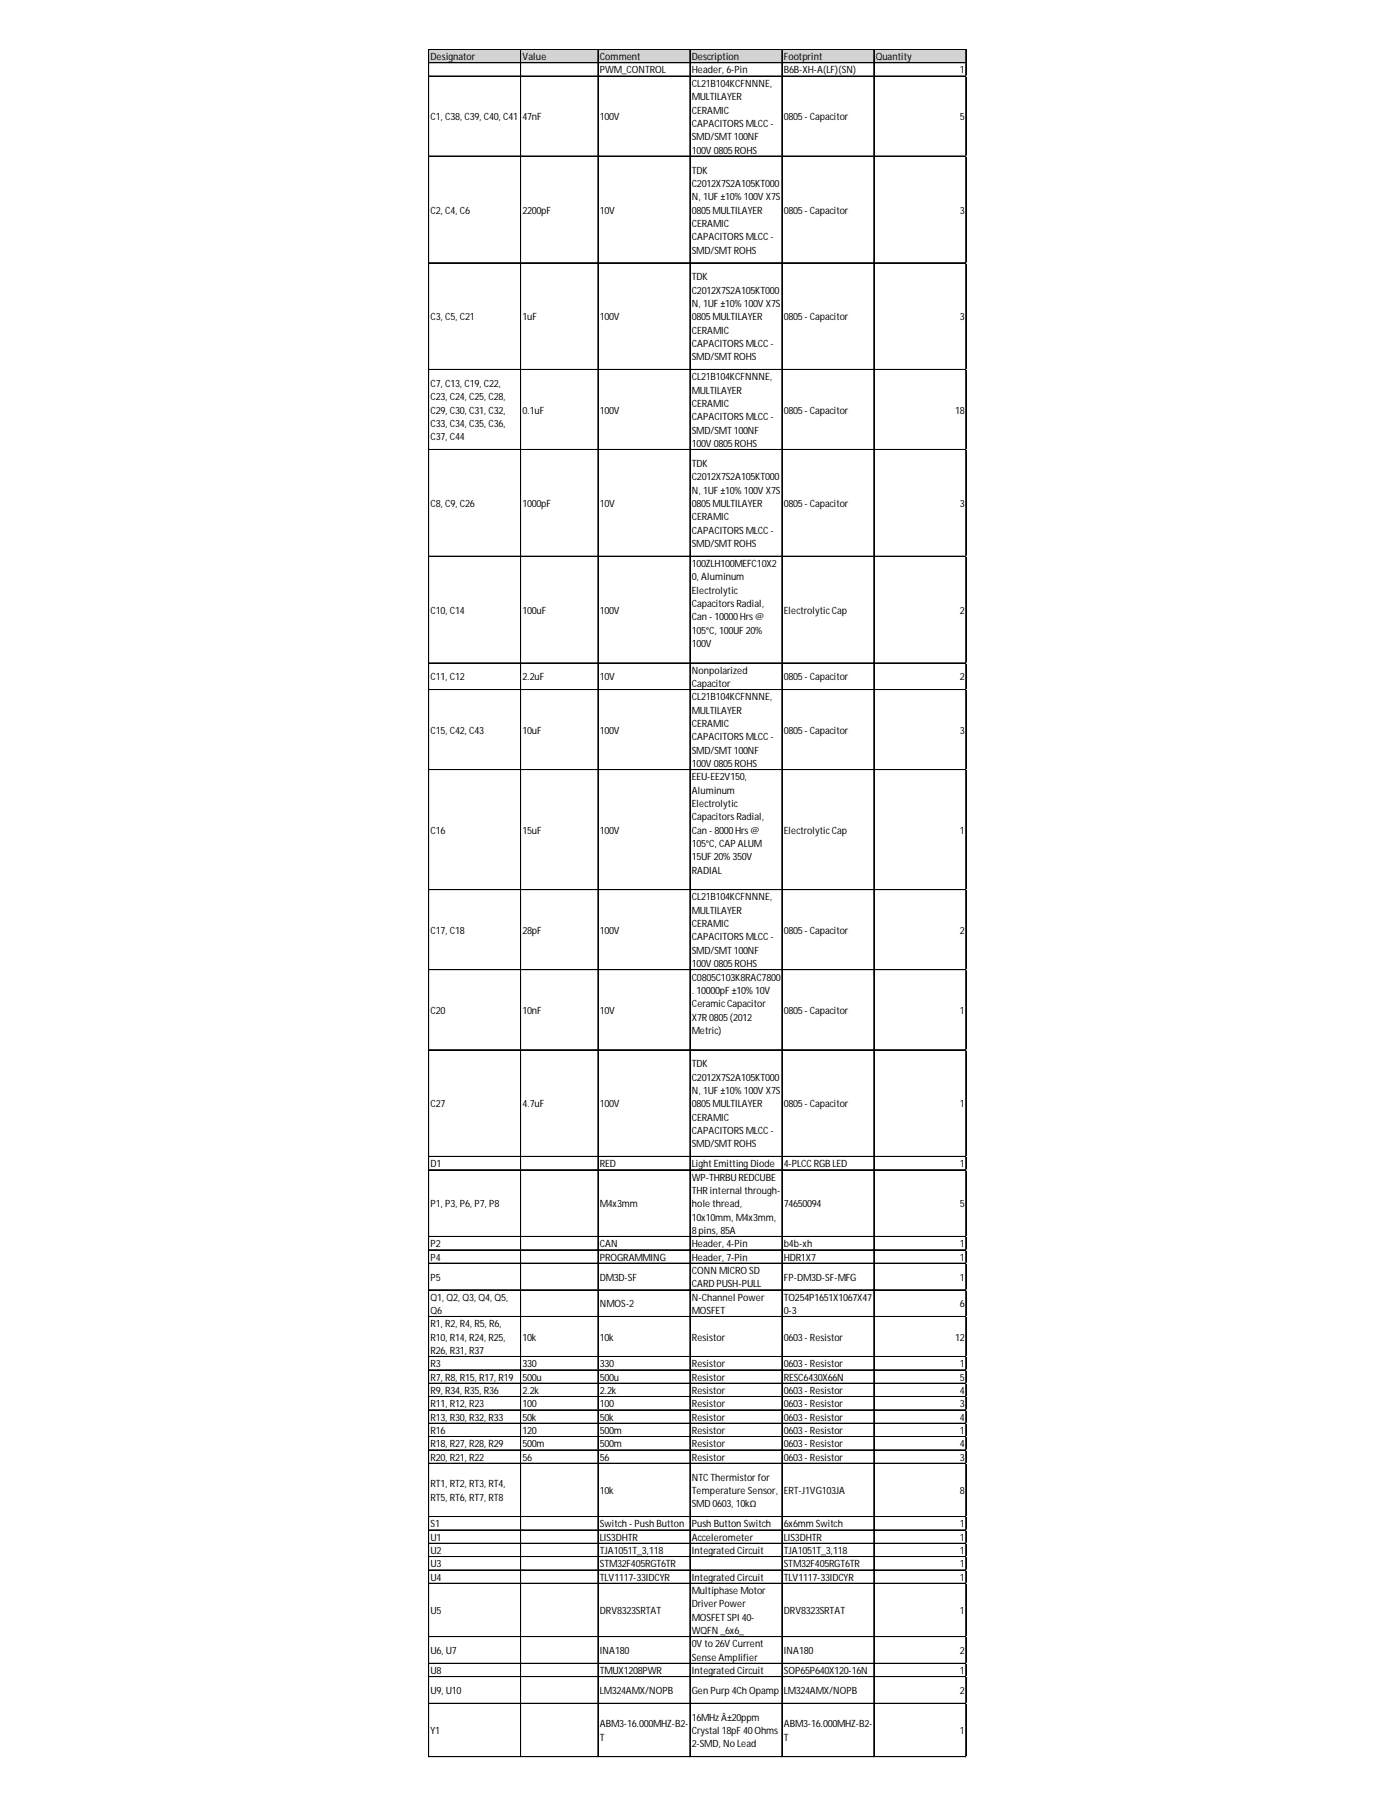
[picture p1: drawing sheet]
<svg xmlns="http://www.w3.org/2000/svg" width="216mm" height="279mm" viewBox="0 0 216 279" stroke-linecap="round" stroke-linejoin="round" font-family="sans-serif">
<defs><g id="words">
<g font-size="1.5">
<text x="66.5" y="9.3">Designator</text>
<text x="80.6" y="9.3">Value</text>
<text x="92.6" y="9.3">Comment</text>
<text x="92.6" y="11.3">PWM_CONTROL</text>
<text x="106.8" y="9.3">Description</text>
<text x="106.8" y="11.3">Header, 6-Pin</text>
<text x="121" y="9.3">Footprint</text>
<text x="121" y="11.3">B6B-XH-A(LF)(SN)</text>
<text x="135.2" y="9.3">Quantity</text>
<text x="148.1" y="11.3">1</text>
<text x="106.8" y="13.4">CL21B104KCFNNNE,</text>
<text x="106.8" y="15.5">MULTILAYER</text>
<text x="106.8" y="17.5">CERAMIC</text>
<text x="66.5" y="18.6">C1, C38, C39, C40, C41</text>
<text x="80.6" y="18.6">47nF</text>
<text x="92.6" y="18.6">100V</text>
<text x="106.8" y="19.6">CAPACITORS MLCC -</text>
<text x="106.8" y="21.6">SMD/SMT 100NF</text>
<text x="106.8" y="23.7">100V 0805ROHS</text>
<text x="121" y="18.6">0805- Capacitor</text>
<text x="148.1" y="18.6">5</text>
<text x="106.8" y="26.8">TDK</text>
<text x="106.8" y="28.8">C2012X7S2A105KT000</text>
<text x="66.5" y="33">C2, C4, C6</text>
<text x="80.6" y="33">2200pF</text>
<text x="92.6" y="33">10V</text>
<text x="106.8" y="30.9">N, 1UF ±10% 100V X7S</text>
<text x="106.8" y="33">0805MULTILAYER</text>
<text x="106.8" y="35">CERAMIC</text>
<text x="121" y="33">0805- Capacitor</text>
<text x="148.1" y="33">3</text>
<text x="106.8" y="37.1">CAPACITORS MLCC -</text>
<text x="106.8" y="39.1">SMD/SMT ROHS</text>
<text x="106.8" y="43.3">TDK</text>
<text x="106.8" y="45.3">C2012X7S2A105KT000</text>
<text x="106.8" y="47.4">N, 1UF ±10% 100V X7S</text>
<text x="66.5" y="49.4">C3, C5, C21</text>
<text x="80.6" y="49.4">1uF</text>
<text x="92.6" y="49.4">100V</text>
<text x="106.8" y="49.4">0805MULTILAYER</text>
<text x="106.8" y="51.5">CERAMIC</text>
<text x="106.8" y="53.6">CAPACITORS MLCC -</text>
<text x="121" y="49.4">0805- Capacitor</text>
<text x="148.1" y="49.4">3</text>
<text x="66.5" y="59.7">C7, C13, C19, C22,</text>
<text x="106.8" y="55.6">SMD/SMT ROHS</text>
<text x="106.8" y="58.7">CL21B104KCFNNNE,</text>
<text x="66.5" y="61.8">C23, C24, C25, C28,</text>
<text x="66.5" y="63.8">C29, C30, C31, C32,</text>
<text x="66.5" y="65.9">C33, C34, C35, C36,</text>
<text x="80.6" y="63.8">0.1uF</text>
<text x="92.6" y="63.8">100V</text>
<text x="106.8" y="60.8">MULTILAYER</text>
<text x="106.8" y="62.8">CERAMIC</text>
<text x="106.8" y="64.9">CAPACITORS MLCC -</text>
<text x="121" y="63.8">0805- Capacitor</text>
<text x="147.4" y="63.8">18</text>
<text x="66.5" y="68">C37, C44</text>
<text x="106.8" y="66.9">SMD/SMT 100NF</text>
<text x="106.8" y="69">100V 0805ROHS</text>
<text x="106.8" y="72.1">TDK</text>
<text x="106.8" y="74.1">C2012X7S2A105KT000</text>
<text x="106.8" y="76.2">N, 1UF ±10% 100V X7S</text>
<text x="66.5" y="78.3">C8, C9, C26</text>
<text x="80.6" y="78.3">1000pF</text>
<text x="92.6" y="78.3">10V</text>
<text x="106.8" y="78.3">0805MULTILAYER</text>
<text x="106.8" y="80.3">CERAMIC</text>
<text x="106.8" y="82.4">CAPACITORS MLCC -</text>
<text x="121" y="78.3">0805- Capacitor</text>
<text x="148.1" y="78.3">3</text>
<text x="106.8" y="84.4">SMD/SMT ROHS</text>
<text x="106.8" y="87.5">100ZLH100MEFC10X2</text>
<text x="106.8" y="89.6">0, Aluminum</text>
<text x="66.5" y="94.7">C10, C14</text>
<text x="80.6" y="94.7">100uF</text>
<text x="92.6" y="94.7">100V</text>
<text x="106.8" y="91.6">Electrolytic</text>
<text x="106.8" y="93.7">CapacitorsRadial,</text>
<text x="106.8" y="95.8">Can - 10000Hrs@</text>
<text x="121" y="94.7">ElectrolyticCap</text>
<text x="148.1" y="94.7">2</text>
<text x="106.8" y="97.8">105°C, 100UF 20%</text>
<text x="106.8" y="99.9">100V</text>
<text x="66.5" y="105">C11, C12</text>
<text x="80.6" y="105">2.2uF</text>
<text x="92.6" y="105">10V</text>
<text x="106.8" y="104">Nonpolarized</text>
<text x="106.8" y="106.1">Capacitor</text>
<text x="121" y="105">0805- Capacitor</text>
<text x="148.1" y="105">2</text>
<text x="66.5" y="113.3">C15, C42, C43</text>
<text x="80.6" y="113.3">10uF</text>
<text x="92.6" y="113.3">100V</text>
<text x="106.8" y="108.1">CL21B104KCFNNNE,</text>
<text x="106.8" y="110.2">MULTILAYER</text>
<text x="106.8" y="112.2">CERAMIC</text>
<text x="121" y="113.3">0805- Capacitor</text>
<text x="148.1" y="113.3">3</text>
<text x="106.8" y="114.3">CAPACITORS MLCC -</text>
<text x="106.8" y="116.4">SMD/SMT 100NF</text>
<text x="106.8" y="118.4">100V 0805ROHS</text>
<text x="106.8" y="120.5">EEU-EE2V150,</text>
<text x="106.8" y="122.5">Aluminum</text>
<text x="106.8" y="124.6">Electrolytic</text>
<text x="66.5" y="128.7">C16</text>
<text x="80.6" y="128.7">15uF</text>
<text x="92.6" y="128.7">100V</text>
<text x="106.8" y="126.6">CapacitorsRadial,</text>
<text x="106.8" y="128.7">Can - 8000Hrs@</text>
<text x="106.8" y="130.8">105°C, CAP ALUM</text>
<text x="121" y="128.7">ElectrolyticCap</text>
<text x="148.1" y="128.7">1</text>
<text x="106.8" y="132.8">15UF 20% 350V</text>
<text x="106.8" y="134.9">RADIAL</text>
<text x="106.8" y="139">CL21B104KCFNNNE,</text>
<text x="106.8" y="141.1">MULTILAYER</text>
<text x="106.8" y="143.1">CERAMIC</text>
<text x="66.5" y="144.1">C17, C18</text>
<text x="80.6" y="144.1">28pF</text>
<text x="92.6" y="144.1">100V</text>
<text x="106.8" y="145.2">CAPACITORS MLCC -</text>
<text x="106.8" y="147.2">SMD/SMT 100NF</text>
<text x="106.8" y="149.3">100V 0805ROHS</text>
<text x="121" y="144.1">0805- Capacitor</text>
<text x="148.1" y="144.1">2</text>
<text x="106.8" y="151.4">C0805C103K8RAC7800</text>
<text x="106.8" y="153.4">. 10000pF ±10% 10V</text>
<text x="106.8" y="155.5">CeramicCapacitor</text>
<text x="66.5" y="156.5">C20</text>
<text x="80.6" y="156.5">10nF</text>
<text x="92.6" y="156.5">10V</text>
<text x="106.8" y="157.5">X7R 0805(2012</text>
<text x="106.8" y="159.6">Metric)</text>
<text x="121" y="156.5">0805- Capacitor</text>
<text x="148.1" y="156.5">1</text>
<text x="106.8" y="164.7">TDK</text>
<text x="106.8" y="166.8">C2012X7S2A105KT000</text>
<text x="66.5" y="170.9">C27</text>
<text x="80.6" y="170.9">4.7uF</text>
<text x="92.6" y="170.9">100V</text>
<text x="106.8" y="168.9">N, 1UF ±10% 100V X7S</text>
<text x="106.8" y="170.9">0805MULTILAYER</text>
<text x="106.8" y="173">CERAMIC</text>
<text x="121" y="170.9">0805- Capacitor</text>
<text x="148.1" y="170.9">1</text>
<text x="106.8" y="175">CAPACITORS MLCC -</text>
<text x="106.8" y="177.1">SMD/SMT ROHS</text>
<text x="66.5" y="180.2">D1</text>
<text x="92.6" y="180.2">RED</text>
<text x="106.8" y="180.2">Light Emitting Diode</text>
<text x="106.8" y="182.2">WP-THRBUREDCUBE</text>
<text x="106.8" y="184.3">THR internal through-</text>
<text x="121" y="180.2">4-PLCC RGB LED</text>
<text x="148.1" y="180.2">1</text>
<text x="66.5" y="186.4">P1, P3, P6, P7, P8</text>
<text x="92.6" y="186.4">M4x3mm</text>
<text x="106.8" y="186.4">hole thread,</text>
<text x="106.8" y="188.4">10x10mm, M4x3mm,</text>
<text x="106.8" y="190.5">8pins, 85A</text>
<text x="121" y="186.4">74650094</text>
<text x="148.1" y="186.4">5</text>
<text x="66.5" y="192.5">P2</text>
<text x="66.5" y="194.6">P4</text>
<text x="66.5" y="197.7">P5</text>
<text x="92.6" y="192.5">CAN</text>
<text x="92.6" y="194.6">PROGRAMMING</text>
<text x="92.6" y="197.7">DM3D-SF</text>
<text x="106.8" y="192.5">Header, 4-Pin</text>
<text x="106.8" y="194.6">Header, 7-Pin</text>
<text x="106.8" y="196.7">CONN MICRO SD</text>
<text x="121" y="192.5">b4b-xh</text>
<text x="121" y="194.6">HDR1X7</text>
<text x="121" y="197.7">FP-DM3D-SF-MFG</text>
<text x="148.1" y="192.5">1</text>
<text x="148.1" y="194.6">1</text>
<text x="148.1" y="197.7">1</text>
<text x="66.5" y="200.8">Q1, Q2, Q3, Q4, Q5,</text>
<text x="66.5" y="202.8">Q6</text>
<text x="92.6" y="201.8">NMOS-2</text>
<text x="106.8" y="198.7">CARD PUSH-PULL</text>
<text x="106.8" y="200.8">N-Channel Power</text>
<text x="106.8" y="202.8">MOSFET</text>
<text x="121" y="200.8">TO254P1651X1067X47</text>
<text x="121" y="202.8">0-3</text>
<text x="148.1" y="201.8">6</text>
<text x="66.5" y="204.9">R1, R2, R4, R5, R6,</text>
<text x="66.5" y="206.9">R10, R14, R24, R25,</text>
<text x="66.5" y="209">R26, R31, R37</text>
<text x="80.6" y="206.9">10k</text>
<text x="92.6" y="206.9">10k</text>
<text x="106.8" y="206.9">Resistor</text>
<text x="121" y="206.9">0603- Resistor</text>
<text x="147.4" y="206.9">12</text>
<text x="66.5" y="211.1">R3</text>
<text x="66.5" y="213.1">R7, R8, R15, R17, R19</text>
<text x="66.5" y="215.2">R9, R34, R35, R36</text>
<text x="80.6" y="211.1">330</text>
<text x="80.6" y="213.1">500u</text>
<text x="80.6" y="215.2">2.2k</text>
<text x="92.6" y="211.1">330</text>
<text x="92.6" y="213.1">500u</text>
<text x="92.6" y="215.2">2.2k</text>
<text x="106.8" y="211.1">Resistor</text>
<text x="106.8" y="213.1">Resistor</text>
<text x="106.8" y="215.2">Resistor</text>
<text x="121" y="211.1">0603- Resistor</text>
<text x="121" y="213.1">RESC6430X66N</text>
<text x="121" y="215.2">0603- Resistor</text>
<text x="148.1" y="211.1">1</text>
<text x="148.1" y="213.1">5</text>
<text x="148.1" y="215.2">4</text>
<text x="66.5" y="217.2">R11, R12, R23</text>
<text x="66.5" y="219.3">R13, R30, R32, R33</text>
<text x="66.5" y="221.4">R16</text>
<text x="80.6" y="217.2">100</text>
<text x="80.6" y="219.3">50k</text>
<text x="80.6" y="221.4">120</text>
<text x="92.6" y="217.2">100</text>
<text x="92.6" y="219.3">50k</text>
<text x="92.6" y="221.4">500m</text>
<text x="106.8" y="217.2">Resistor</text>
<text x="106.8" y="219.3">Resistor</text>
<text x="106.8" y="221.4">Resistor</text>
<text x="121" y="217.2">0603- Resistor</text>
<text x="121" y="219.3">0603- Resistor</text>
<text x="121" y="221.4">0603- Resistor</text>
<text x="148.1" y="217.2">3</text>
<text x="148.1" y="219.3">4</text>
<text x="148.1" y="221.4">1</text>
<text x="66.5" y="223.4">R18, R27, R28, R29</text>
<text x="66.5" y="225.5">R20, R21, R22</text>
<text x="80.6" y="223.4">500m</text>
<text x="80.6" y="225.5">56</text>
<text x="92.6" y="223.4">500m</text>
<text x="92.6" y="225.5">56</text>
<text x="106.8" y="223.4">Resistor</text>
<text x="106.8" y="225.5">Resistor</text>
<text x="121" y="223.4">0603- Resistor</text>
<text x="121" y="225.5">0603- Resistor</text>
<text x="148.1" y="223.4">4</text>
<text x="148.1" y="225.5">3</text>
<text x="66.5" y="229.6">RT1, RT2, RT3, RT4,</text>
<text x="66.5" y="231.7">RT5, RT6, RT7, RT8</text>
<text x="92.6" y="230.6">10k</text>
<text x="106.8" y="228.6">NTC Thermistor for</text>
<text x="106.8" y="230.6">Temperature Sensor,</text>
<text x="106.8" y="232.7">SMD 0603, 10kΩ</text>
<text x="121" y="230.6">ERT-J1VG103JA</text>
<text x="148.1" y="230.6">8</text>
<text x="66.5" y="235.8">S1</text>
<text x="66.5" y="237.8">U1</text>
<text x="66.5" y="239.9">U2</text>
<text x="92.6" y="235.8">Switch - Push Button</text>
<text x="92.6" y="237.8">LIS3DHTR</text>
<text x="92.6" y="239.9">TJA1051T_3,118</text>
<text x="106.8" y="235.8">Push Button Switch</text>
<text x="106.8" y="237.8">Accelerometer</text>
<text x="106.8" y="239.9">Integrated Circuit</text>
<text x="121" y="235.8">6x6mm Switch</text>
<text x="121" y="237.8">LIS3DHTR</text>
<text x="121" y="239.9">TJA1051T_3,118</text>
<text x="148.1" y="235.8">1</text>
<text x="148.1" y="237.8">1</text>
<text x="148.1" y="239.9">1</text>
<text x="66.5" y="242">U3</text>
<text x="66.5" y="244">U4</text>
<text x="92.6" y="242">STM32F405RGT6TR</text>
<text x="92.6" y="244">TLV1117-33IDCYR</text>
<text x="106.8" y="244">Integrated Circuit</text>
<text x="121" y="242">STM32F405RGT6TR</text>
<text x="121" y="244">TLV1117-33IDCYR</text>
<text x="148.1" y="242">1</text>
<text x="148.1" y="244">1</text>
<text x="66.5" y="249.2">U5</text>
<text x="92.6" y="249.2">DRV8323SRTAT</text>
<text x="106.8" y="246.1">Multiphase Motor</text>
<text x="106.8" y="248.1">Driver Power</text>
<text x="106.8" y="250.2">MOSFET SPI 40-</text>
<text x="121" y="249.2">DRV8323SRTAT</text>
<text x="148.1" y="249.2">1</text>
<text x="66.5" y="255.3">U6, U7</text>
<text x="92.6" y="255.3">INA180</text>
<text x="106.8" y="252.2">WQFN _6x6_</text>
<text x="106.8" y="254.3">0V to 26V Current</text>
<text x="106.8" y="256.4">Sense Amplifier</text>
<text x="121" y="255.3">INA180</text>
<text x="148.1" y="255.3">2</text>
<text x="66.5" y="258.4">U8</text>
<text x="66.5" y="261.5">U9, U10</text>
<text x="92.6" y="258.4">TMUX1208PWR</text>
<text x="92.6" y="261.5">LM324AMX/NOPB</text>
<text x="106.8" y="258.4">Integrated Circuit</text>
<text x="106.8" y="261.5">Gen Purp 4Ch Opamp</text>
<text x="121" y="258.4">SOP65P640X120-16N</text>
<text x="121" y="261.5">LM324AMX/NOPB</text>
<text x="148.1" y="258.4">1</text>
<text x="148.1" y="261.5">2</text>
<text x="66.5" y="267.7">Y1</text>
<text x="92.6" y="266.7">ABM3-16.000MHZ-B2-</text>
<text x="92.6" y="268.7">T</text>
<text x="106.8" y="265.6">16MHz Â±20ppm</text>
<text x="106.8" y="267.7">Crystal 18pF 40Ohms</text>
<text x="106.8" y="269.7">2-SMD, No Lead</text>
<text x="121" y="266.7">ABM3-16.000MHZ-B2-</text>
<text x="121" y="268.7">T</text>
<text x="148.1" y="267.7">1</text>
</g>
</g></defs>
<path d="M66.2 7.7h83v2.1h-83z" fill="#d3d3d3"/>
<g fill="none" stroke="#000" stroke-width=".15">
<path d="M66.1 7.6v263.7M66.2 7.6v263.7M66.2 7.6h82.9M66.2 7.7h82.9M66.2 9.7h82.9M66.2 11.7h82.9M66.2 11.8h82.9M80.3 7.7v263.6M80.4 7.7v263.6M92.3 7.7v263.6M106.5 7.7v263.6M120.7 7.7v263.6"/>
<path d="M134.8 7.7v263.6M134.9 7.7v263.6M149 7.7v263.6M149.1 7.7v263.6M66.2 24.1h82.9M66.2 40.6h82.9M66.2 57h82.9M66.2 57.1h82.9M66.2 69.4h82.9M66.2 85.9h82.9M66.2 102.3h82.9M66.2 102.4h82.9"/>
<path d="M66.2 106.4h82.9M66.2 106.5h82.9M66.2 118.8h82.9M66.2 137.3h82.9M66.2 137.4h82.9M66.2 149.7h82.9M66.2 162h82.9M66.2 162.1h82.9M66.2 178.5h82.9M66.2 178.6h82.9M66.2 180.6h82.9M66.2 190.9h82.9"/>
<path d="M66.2 192.9h82.9M66.2 193h82.9M66.2 195h82.9M66.2 199.1h82.9M66.2 203.2h82.9M66.2 203.3h82.9M66.2 209.4h82.9M66.2 211.5h82.9M66.2 213.5h82.9M66.2 213.6h82.9M66.2 215.6h82.9M66.2 217.6h82.9"/>
<path d="M66.2 217.7h82.9M66.2 219.7h82.9M66.2 221.7h82.9M66.2 221.8h82.9M66.2 223.8h82.9M66.2 223.9h82.9M66.2 225.9h82.9M66.2 234.1h82.9M66.2 234.2h82.9M66.2 236.2h82.9M66.2 238.2h82.9M66.2 238.3h82.9"/>
<path d="M66.2 240.3h82.9M66.2 242.3h82.9M66.2 242.4h82.9M66.2 244.4h82.9M66.2 252.6h82.9M66.2 252.7h82.9M66.2 256.7h82.9M66.2 256.8h82.9M66.2 258.8h82.9M66.2 258.9h82.9M66.2 262.9h82.9M66.2 263h82.9"/>
<path d="M66.2 271.2h82.9"/>
</g>
<path d="M66.1 271.3h.1" fill="none" stroke="#d4d4d4" stroke-width=".15"/>
<path d="M66.1 271.3h.1z" fill="#d4d4d4"/>
<path d="M80.3 271.3h.1" fill="none" stroke="#d4d4d4" stroke-width=".15"/>
<path d="M80.3 271.3h.1z" fill="#d4d4d4"/>
<path d="M92.3 271.3h.1" fill="none" stroke="#d4d4d4" stroke-width=".15"/>
<path d="M92.3 271.3h.1z" fill="#d4d4d4"/>
<path d="M106.5 271.3h.1" fill="none" stroke="#d4d4d4" stroke-width=".15"/>
<path d="M106.5 271.3h.1z" fill="#d4d4d4"/>
<path d="M120.7 271.3h.1" fill="none" stroke="#d4d4d4" stroke-width=".15"/>
<path d="M120.7 271.3h.1z" fill="#d4d4d4"/>
<path d="M134.8 271.3h.1" fill="none" stroke="#d4d4d4" stroke-width=".15"/>
<path d="M134.8 271.3h.1z" fill="#d4d4d4"/>
<path d="M149 271.3h.1" fill="none" stroke="#d4d4d4" stroke-width=".15"/>
<path d="M149 271.3h.1z" fill="#d4d4d4"/>
<path d="M149.1 11.7h.1" fill="none" stroke="#d4d4d4" stroke-width=".15"/>
<path d="M149.1 11.7l.1 .1z" fill="#d4d4d4"/>
<path d="M149.1 24.1h.1" fill="none" stroke="#d4d4d4" stroke-width=".15"/>
<path d="M149.1 24.1l.1 .1z" fill="#d4d4d4"/>
<path d="M149.1 40.6h.1" fill="none" stroke="#d4d4d4" stroke-width=".15"/>
<path d="M149.1 40.6l.1 .1z" fill="#d4d4d4"/>
<path d="M149.1 57h.1" fill="none" stroke="#d4d4d4" stroke-width=".15"/>
<path d="M149.1 57l.1 .1z" fill="#d4d4d4"/>
<path d="M149.1 69.4h.1" fill="none" stroke="#d4d4d4" stroke-width=".15"/>
<path d="M149.1 69.4l.1 .1z" fill="#d4d4d4"/>
<path d="M149.1 85.9h.1" fill="none" stroke="#d4d4d4" stroke-width=".15"/>
<path d="M149.1 85.9l.1 .1z" fill="#d4d4d4"/>
<path d="M149.1 102.3h.1" fill="none" stroke="#d4d4d4" stroke-width=".15"/>
<path d="M149.1 102.3l.1 .1z" fill="#d4d4d4"/>
<path d="M149.1 106.4h.1" fill="none" stroke="#d4d4d4" stroke-width=".15"/>
<path d="M149.1 106.4l.1 .1z" fill="#d4d4d4"/>
<path d="M149.1 118.8h.1" fill="none" stroke="#d4d4d4" stroke-width=".15"/>
<path d="M149.1 118.8l.1 .1z" fill="#d4d4d4"/>
<path d="M149.1 137.3h.1" fill="none" stroke="#d4d4d4" stroke-width=".15"/>
<path d="M149.1 137.3l.1 .1z" fill="#d4d4d4"/>
<path d="M149.1 149.7h.1" fill="none" stroke="#d4d4d4" stroke-width=".15"/>
<path d="M149.1 149.7l.1 .1z" fill="#d4d4d4"/>
<path d="M149.1 162h.1" fill="none" stroke="#d4d4d4" stroke-width=".15"/>
<path d="M149.1 162l.1 .1z" fill="#d4d4d4"/>
<path d="M149.1 178.5h.1" fill="none" stroke="#d4d4d4" stroke-width=".15"/>
<path d="M149.1 178.5l.1 .1z" fill="#d4d4d4"/>
<path d="M149.1 180.6h.1" fill="none" stroke="#d4d4d4" stroke-width=".15"/>
<path d="M149.1 180.6l.1 .1z" fill="#d4d4d4"/>
<path d="M149.1 190.9h.1" fill="none" stroke="#d4d4d4" stroke-width=".15"/>
<path d="M149.1 190.9l.1 .1z" fill="#d4d4d4"/>
<path d="M149.1 192.9h.1" fill="none" stroke="#d4d4d4" stroke-width=".15"/>
<path d="M149.1 192.9l.1 .1z" fill="#d4d4d4"/>
<path d="M149.1 195h.1" fill="none" stroke="#d4d4d4" stroke-width=".15"/>
<path d="M149.1 195l.1 .1z" fill="#d4d4d4"/>
<path d="M149.1 199.1h.1" fill="none" stroke="#d4d4d4" stroke-width=".15"/>
<path d="M149.1 199.1l.1 .1z" fill="#d4d4d4"/>
<path d="M149.1 203.2h.1" fill="none" stroke="#d4d4d4" stroke-width=".15"/>
<path d="M149.1 203.2l.1 .1z" fill="#d4d4d4"/>
<path d="M149.1 209.4h.1" fill="none" stroke="#d4d4d4" stroke-width=".15"/>
<path d="M149.1 209.4l.1 .1z" fill="#d4d4d4"/>
<path d="M149.1 211.5h.1" fill="none" stroke="#d4d4d4" stroke-width=".15"/>
<path d="M149.1 211.5l.1 .1z" fill="#d4d4d4"/>
<path d="M149.1 213.5h.1" fill="none" stroke="#d4d4d4" stroke-width=".15"/>
<path d="M149.1 213.5l.1 .1z" fill="#d4d4d4"/>
<path d="M149.1 215.6h.1" fill="none" stroke="#d4d4d4" stroke-width=".15"/>
<path d="M149.1 215.6l.1 .1z" fill="#d4d4d4"/>
<path d="M149.1 217.6h.1" fill="none" stroke="#d4d4d4" stroke-width=".15"/>
<path d="M149.1 217.6l.1 .1z" fill="#d4d4d4"/>
<path d="M149.1 219.7h.1" fill="none" stroke="#d4d4d4" stroke-width=".15"/>
<path d="M149.1 219.7l.1 .1z" fill="#d4d4d4"/>
<path d="M149.1 221.7h.1" fill="none" stroke="#d4d4d4" stroke-width=".15"/>
<path d="M149.1 221.7l.1 .1z" fill="#d4d4d4"/>
<path d="M149.1 223.8h.1" fill="none" stroke="#d4d4d4" stroke-width=".15"/>
<path d="M149.1 223.8l.1 .1z" fill="#d4d4d4"/>
<path d="M149.1 225.9h.1" fill="none" stroke="#d4d4d4" stroke-width=".15"/>
<path d="M149.1 225.9l.1 .1z" fill="#d4d4d4"/>
<path d="M149.1 234.1h.1" fill="none" stroke="#d4d4d4" stroke-width=".15"/>
<path d="M149.1 234.1l.1 .1z" fill="#d4d4d4"/>
<path d="M149.1 236.2h.1" fill="none" stroke="#d4d4d4" stroke-width=".15"/>
<path d="M149.1 236.2l.1 .1z" fill="#d4d4d4"/>
<path d="M149.1 238.2h.1" fill="none" stroke="#d4d4d4" stroke-width=".15"/>
<path d="M149.1 238.2l.1 .1z" fill="#d4d4d4"/>
<path d="M149.1 240.3h.1" fill="none" stroke="#d4d4d4" stroke-width=".15"/>
<path d="M149.1 240.3l.1 .1z" fill="#d4d4d4"/>
<path d="M149.1 242.3h.1" fill="none" stroke="#d4d4d4" stroke-width=".15"/>
<path d="M149.1 242.3l.1 .1z" fill="#d4d4d4"/>
<path d="M149.1 244.4h.1" fill="none" stroke="#d4d4d4" stroke-width=".15"/>
<path d="M149.1 244.4l.1 .1z" fill="#d4d4d4"/>
<path d="M149.1 252.6h.1" fill="none" stroke="#d4d4d4" stroke-width=".15"/>
<path d="M149.1 252.6l.1 .1z" fill="#d4d4d4"/>
<path d="M149.1 256.7h.1" fill="none" stroke="#d4d4d4" stroke-width=".15"/>
<path d="M149.1 256.7l.1 .2z" fill="#d4d4d4"/>
<path d="M149.1 258.8h.1" fill="none" stroke="#d4d4d4" stroke-width=".15"/>
<path d="M149.1 258.8l.1 .1z" fill="#d4d4d4"/>
<path d="M149.1 262.9h.1" fill="none" stroke="#d4d4d4" stroke-width=".15"/>
<path d="M149.1 262.9l.1 .1z" fill="#d4d4d4"/>
<path d="M149.1 271.2h.1" fill="none" stroke="#d4d4d4" stroke-width=".15"/>
<path d="M149.1 271.2l.1 .1z" fill="#d4d4d4"/>
<use href="#words"/>
</svg>
